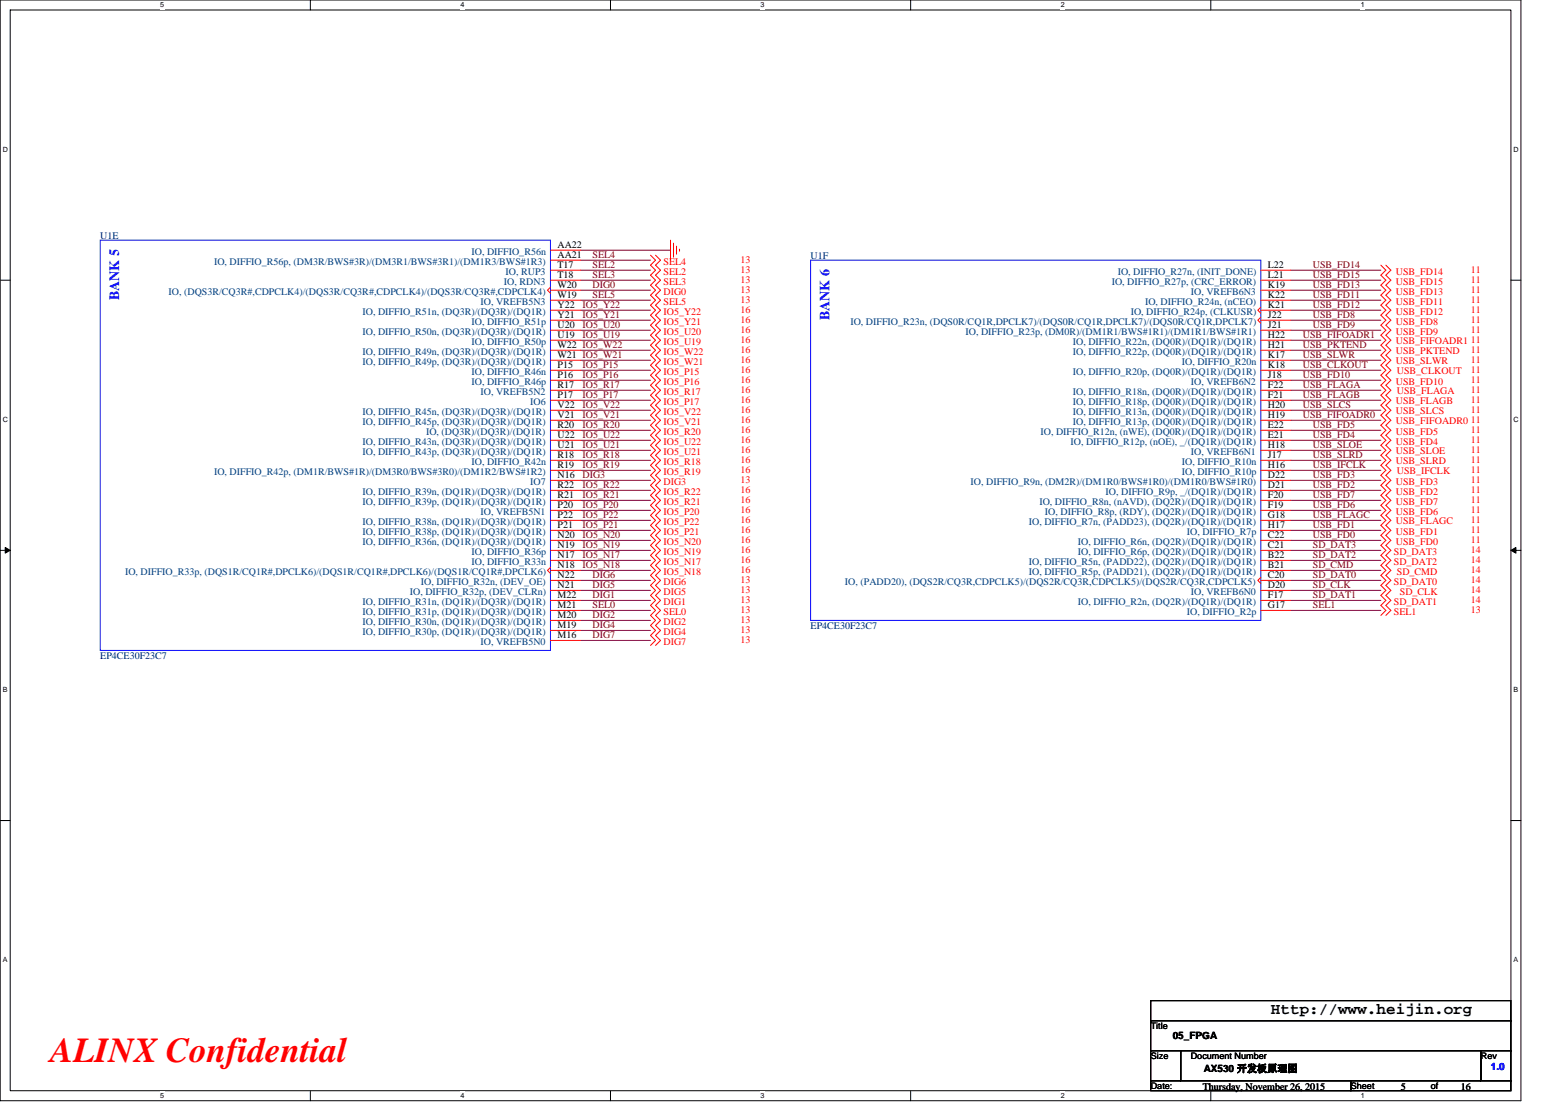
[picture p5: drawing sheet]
<svg xmlns="http://www.w3.org/2000/svg" width="297mm" height="210mm" viewBox="0 0 297 210" stroke-linecap="round" stroke-linejoin="round" font-family="sans-serif">
<defs><g id="words">
<text font-size="6.7" fill="#f00" x="9.6" y="202.2">ALINX Confidential</text>
<text font-size="3" x="242" y="193.1">Http://www.heijin.org</text>
<g font-size="2.7" fill="#00f">
<text x="22.7" y="57.1" transform="rotate(-90 22.7 57.1)">BANK 5</text>
<text x="157.9" y="61" transform="rotate(-90 157.9 61)">BANK 6</text>
</g>
<g font-size="1.9" fill="#000080">
<text x="19.1" y="45.5">U1E</text>
<text x="154.3" y="49.3">U1F</text>
<text x="154.3" y="119.8">EP4CE30F23C7</text>
<text x="19.1" y="125.5">EP4CE30F23C7</text>
</g>
<g font-size="1.9">
<text x="106.1" y="47.2">AA22</text>
<text x="106.1" y="49.1">AA21</text>
<text x="106.1" y="51">T17</text>
<text x="106.1" y="52.9">T18</text>
<text x="241.4" y="52.9">L21</text>
<text x="241.4" y="51">L22</text>
<text x="106.1" y="56.7">W19</text>
<text x="106.1" y="58.7">Y22</text>
<text x="106.1" y="54.8">W20</text>
<text x="241.4" y="58.7">K21</text>
<text x="241.4" y="54.8">K19</text>
<text x="241.4" y="56.7">K22</text>
<text x="106.1" y="60.6">Y21</text>
<text x="106.1" y="62.5">U20</text>
<text x="106.1" y="64.4">U19</text>
<text x="241.4" y="60.6">J22</text>
<text x="241.4" y="62.5">J21</text>
<text x="241.4" y="64.4">H22</text>
<text x="106.1" y="66.3">W22 IO5_W22</text>
<text x="106.1" y="68.2">W21 IO5_W21</text>
<text x="106.1" y="70.1">P15</text>
<text x="106.1" y="72">P16</text>
<text x="241.4" y="66.3">H21</text>
<text x="241.4" y="70.1">K18</text>
<text x="241.4" y="68.2">K17</text>
<text x="241.4" y="72">J18</text>
<text x="106.1" y="75.8">P17</text>
<text x="106.1" y="73.9">R17</text>
<text x="106.1" y="77.7">V22</text>
<text x="241.4" y="73.9">F22</text>
<text x="241.4" y="75.8">F21</text>
<text x="241.4" y="77.7">H20</text>
<text x="106.1" y="81.5">R20</text>
<text x="106.1" y="79.6">V21</text>
<text x="106.1" y="83.4">U22</text>
<text x="241.4" y="81.5">E22</text>
<text x="241.4" y="83.4">E21</text>
<text x="241.4" y="79.6">H19</text>
<text x="106.1" y="89.1">R19</text>
<text x="106.1" y="85.3">U21</text>
<text x="106.1" y="87.2">R18</text>
<text x="241.4" y="85.3">H18</text>
<text x="241.4" y="87.2">J17</text>
<text x="241.4" y="89.1">H16</text>
<text x="106.1" y="91">N16</text>
<text x="106.1" y="92.9">R22</text>
<text x="106.1" y="94.8">R21</text>
<text x="241.4" y="94.8">F20</text>
<text x="241.4" y="92.9">D21</text>
<text x="241.4" y="91">D22</text>
<text x="106.1" y="96.8">P20</text>
<text x="106.1" y="98.7">P22</text>
<text x="106.1" y="100.6">P21</text>
<text x="241.4" y="100.6">H17</text>
<text x="241.4" y="96.8">F19</text>
<text x="241.4" y="98.7">G18</text>
<text x="106.1" y="102.5">N20</text>
<text x="106.1" y="104.4">N19</text>
<text x="106.1" y="106.3">N17</text>
<text x="241.4" y="102.5">C22</text>
<text x="241.4" y="104.4">C21</text>
<text x="241.4" y="106.3">B22</text>
<text x="106.1" y="108.2">N18</text>
<text x="106.1" y="113.9">M22</text>
<text x="106.1" y="110.1">N22</text>
<text x="106.1" y="112">N21</text>
<text x="241.4" y="113.9">F17</text>
<text x="241.4" y="108.2">B21</text>
<text x="241.4" y="112">D20</text>
<text x="241.4" y="110.1">C20</text>
<text x="106.1" y="115.8">M21</text>
<text x="106.1" y="117.7">M20</text>
<text x="106.1" y="119.6">M19</text>
<text x="241.4" y="115.8">G17</text>
<text x="106.1" y="121.5">M16</text>
<text x="223.3" y="197.8">05_FPGA</text>
<text x="229" y="207.5">Thursday, November 26, 2015</text>
<text x="229.2" y="204.1">AX530 开发板原理图</text>
<text x="266.7" y="207.5">5</text>
<text x="278.2" y="207.5">16</text>
</g>
<g font-size="1.9" fill="#004080">
<text x="40.8" y="50.4">IO, DIFFIO_R56p, (DM3R/BWS#3R)/(DM3R1/BWS#3R1)/(DM1R3/BWS#1R3)</text>
<text x="89.8" y="48.5">IO, DIFFIO_R56n</text>
<text x="96.3" y="52.3">IO, RUP3</text>
<text x="212.8" y="52.3">IO, DIFFIO_R27n, (INIT_DONE)</text>
<text x="32.1" y="56.1">IO, (DQS3R/CQ3R#,CDPCLK4)/(DQS3R/CQ3R#,CDPCLK4)/(DQS3R/CQ3R#,CDPCLK4)</text>
<text x="69" y="59.9">IO, DIFFIO_R51n, (DQ3R)/(DQ3R)/(DQ1R)</text>
<text x="91.5" y="58">IO, VREFB5N3</text>
<text x="95.9" y="54.2">IO, RDN3</text>
<text x="211.7" y="54.2">IO, DIFFIO_R27p, (CRC_ERROR)</text>
<text x="215.3" y="59.9">IO, DIFFIO_R24p, (CLKUSR)</text>
<text x="218" y="58">IO, DIFFIO_R24n, (nCEO)</text>
<text x="226.8" y="56.1">IO, VREFB6N3</text>
<text x="69" y="63.7">IO, DIFFIO_R50n, (DQ3R)/(DQ3R)/(DQ1R)</text>
<text x="89.8" y="61.8">IO, DIFFIO_R51p</text>
<text x="89.8" y="65.6">IO, DIFFIO_R50p</text>
<text x="161.9" y="61.8">IO, DIFFIO_R23n, (DQS0R/CQ1R,DPCLK7)/(DQS0R/CQ1R,DPCLK7)/(DQS0R/CQ1R,DPCLK7)</text>
<text x="183.9" y="63.7">IO, DIFFIO_R23p, (DM0R)/(DM1R1/BWS#1R1)/(DM1R1/BWS#1R1)</text>
<text x="204.3" y="65.6">IO, DIFFIO_R22n, (DQ0R)/(DQ1R)/(DQ1R)</text>
<text x="69" y="67.5">IO, DIFFIO_R49n, (DQ3R)/(DQ3R)/(DQ1R)</text>
<text x="69" y="69.4">IO, DIFFIO_R49p, (DQ3R)/(DQ3R)/(DQ1R)</text>
<text x="89.8" y="71.4">IO, DIFFIO_R46n</text>
<text x="204.3" y="67.5">IO, DIFFIO_R22p, (DQ0R)/(DQ1R)/(DQ1R)</text>
<text x="204.3" y="71.4">IO, DIFFIO_R20p, (DQ0R)/(DQ1R)/(DQ1R)</text>
<text x="225" y="69.4">IO, DIFFIO_R20n</text>
<text x="89.8" y="73.3">IO, DIFFIO_R46p</text>
<text x="91.5" y="75.2">IO, VREFB5N2</text>
<text x="100.9" y="77.1">IO6</text>
<text x="204.3" y="75.2">IO, DIFFIO_R18n, (DQ0R)/(DQ1R)/(DQ1R)</text>
<text x="204.3" y="77.1">IO, DIFFIO_R18p, (DQ0R)/(DQ1R)/(DQ1R)</text>
<text x="226.8" y="73.3">IO, VREFB6N2</text>
<text x="69" y="79">IO, DIFFIO_R45n, (DQ3R)/(DQ3R)/(DQ1R)</text>
<text x="69" y="80.9">IO, DIFFIO_R45p, (DQ3R)/(DQ3R)/(DQ1R)</text>
<text x="81.1" y="82.8">IO, (DQ3R)/(DQ3R)/(DQ1R)</text>
<text x="198.1" y="82.8">IO, DIFFIO_R12n, (nWE), (DQ0R)/(DQ1R)/(DQ1R)</text>
<text x="204.3" y="79">IO, DIFFIO_R13n, (DQ0R)/(DQ1R)/(DQ1R)</text>
<text x="204.3" y="80.9">IO, DIFFIO_R13p, (DQ0R)/(DQ1R)/(DQ1R)</text>
<text x="69" y="84.7">IO, DIFFIO_R43n, (DQ3R)/(DQ3R)/(DQ1R)</text>
<text x="69" y="86.6">IO, DIFFIO_R43p, (DQ3R)/(DQ3R)/(DQ1R)</text>
<text x="89.8" y="88.5">IO, DIFFIO_R42n</text>
<text x="203.8" y="84.7">IO, DIFFIO_R12p, (nOE), _/(DQ1R)/(DQ1R)</text>
<text x="225" y="88.5">IO, DIFFIO_R10n</text>
<text x="226.8" y="86.6">IO, VREFB6N1</text>
<text x="40.8" y="90.4">IO, DIFFIO_R42p, (DM1R/BWS#1R)/(DM3R0/BWS#3R0)/(DM1R2/BWS#1R2)</text>
<text x="69" y="94.2">IO, DIFFIO_R39n, (DQ1R)/(DQ3R)/(DQ1R)</text>
<text x="100.9" y="92.3">IO7</text>
<text x="184.8" y="92.3">IO, DIFFIO_R9n, (DM2R)/(DM1R0/BWS#1R0)/(DM1R0/BWS#1R0)</text>
<text x="210.5" y="94.2">IO, DIFFIO_R9p, _/(DQ1R)/(DQ1R)</text>
<text x="225" y="90.4">IO, DIFFIO_R10p</text>
<text x="69" y="96.1">IO, DIFFIO_R39p, (DQ1R)/(DQ3R)/(DQ1R)</text>
<text x="69" y="99.9">IO, DIFFIO_R38n, (DQ1R)/(DQ3R)/(DQ1R)</text>
<text x="69" y="101.8">IO, DIFFIO_R38p, (DQ1R)/(DQ3R)/(DQ1R)</text>
<text x="91.5" y="98">IO, VREFB5N1</text>
<text x="195.9" y="99.9">IO, DIFFIO_R7n, (PADD23), (DQ2R)/(DQ1R)/(DQ1R)</text>
<text x="197.9" y="96.1">IO, DIFFIO_R8n, (nAVD), (DQ2R)/(DQ1R)/(DQ1R)</text>
<text x="199" y="98">IO, DIFFIO_R8p, (RDY), (DQ2R)/(DQ1R)/(DQ1R)</text>
<text x="226" y="101.8">IO, DIFFIO_R7p</text>
<text x="69" y="103.7">IO, DIFFIO_R36n, (DQ1R)/(DQ3R)/(DQ1R)</text>
<text x="89.8" y="105.6">IO, DIFFIO_R36p</text>
<text x="89.8" y="107.5">IO, DIFFIO_R33n</text>
<text x="195.9" y="107.5">IO, DIFFIO_R5n, (PADD22), (DQ2R)/(DQ1R)/(DQ1R)</text>
<text x="205.2" y="103.7">IO, DIFFIO_R6n, (DQ2R)/(DQ1R)/(DQ1R)</text>
<text x="205.2" y="105.6">IO, DIFFIO_R6p, (DQ2R)/(DQ1R)/(DQ1R)</text>
<text x="23.8" y="109.5">IO, DIFFIO_R33p, (DQS1R/CQ1R#,DPCLK6)/(DQS1R/CQ1R#,DPCLK6)/(DQS1R/CQ1R#,DPCLK6)</text>
<text x="78" y="113.3">IO, DIFFIO_R32p, (DEV_CLRn)</text>
<text x="80.1" y="111.4">IO, DIFFIO_R32n, (DEV_OE)</text>
<text x="160.9" y="111.4">IO, (PADD20), (DQS2R/CQ3R,CDPCLK5)/(DQS2R/CQ3R,CDPCLK5)/(DQS2R/CQ3R,CDPCLK5)</text>
<text x="195.9" y="109.5">IO, DIFFIO_R5p, (PADD21), (DQ2R)/(DQ1R)/(DQ1R)</text>
<text x="226.8" y="113.3">IO, VREFB6N0</text>
<text x="69" y="115.2">IO, DIFFIO_R31n, (DQ1R)/(DQ3R)/(DQ1R)</text>
<text x="69" y="117.1">IO, DIFFIO_R31p, (DQ1R)/(DQ3R)/(DQ1R)</text>
<text x="69" y="119">IO, DIFFIO_R30n, (DQ1R)/(DQ3R)/(DQ1R)</text>
<text x="205.2" y="115.2">IO, DIFFIO_R2n, (DQ2R)/(DQ1R)/(DQ1R)</text>
<text x="226" y="117.1">IO, DIFFIO_R2p</text>
<text x="69" y="120.9">IO, DIFFIO_R30p, (DQ1R)/(DQ3R)/(DQ1R)</text>
<text x="91.5" y="122.8">IO, VREFB5N0</text>
</g>
<g font-size="1.9" fill="#800000">
<text x="112.8" y="49.1">SEL4</text>
<text x="112.8" y="51.1">SEL2</text>
<text x="112.8" y="53">SEL3</text>
<text x="250" y="51.1">USB_FD14</text>
<text x="250" y="53">USB_FD15</text>
<text x="110.9" y="58.7">IO5_Y22</text>
<text x="112.8" y="54.9">DIG0</text>
<text x="112.8" y="56.8">SEL5</text>
<text x="250" y="56.8">USB_FD11</text>
<text x="250" y="54.9">USB_FD13</text>
<text x="250" y="58.7">USB_FD12</text>
<text x="110.9" y="60.6">IO5_Y21</text>
<text x="110.9" y="62.5">IO5_U20</text>
<text x="110.9" y="64.4">IO5_U19</text>
<text x="248.1" y="64.4">USB_FIFOADR1</text>
<text x="250" y="60.6">USB_FD8</text>
<text x="250" y="62.5">USB_FD9</text>
<text x="110.9" y="70.1">IO5_P15</text>
<text x="248.1" y="68.2">USB_SLWR</text>
<text x="248.1" y="70.1">USB_CLKOUT</text>
<text x="248.1" y="66.3">USB_PKTEND</text>
<text x="110.9" y="77.7">IO5_V22</text>
<text x="110.9" y="72">IO5_P16</text>
<text x="110.9" y="73.9">IO5_R17</text>
<text x="110.9" y="75.8">IO5_P17</text>
<text x="248.1" y="72">USB_FD10</text>
<text x="248.1" y="73.9">USB_FLAGA</text>
<text x="248.1" y="75.8">USB_FLAGB</text>
<text x="248.1" y="77.7">USB_SLCS</text>
<text x="110.9" y="79.6">IO5_V21</text>
<text x="110.9" y="81.5">IO5_R20</text>
<text x="110.9" y="83.4">IO5_U22</text>
<text x="248.1" y="79.6">USB_FIFOADR0</text>
<text x="250" y="81.5">USB_FD5</text>
<text x="250" y="83.4">USB_FD4</text>
<text x="110.9" y="85.3">IO5_U21</text>
<text x="110.9" y="87.2">IO5_R18</text>
<text x="110.9" y="89.2">IO5_R19</text>
<text x="250" y="89.2">USB_IFCLK</text>
<text x="250" y="85.3">USB_SLOE</text>
<text x="250" y="87.2">USB_SLRD</text>
<text x="110.9" y="93">IO5_R22</text>
<text x="110.9" y="94.9">IO5_R21</text>
<text x="110.9" y="91.1">DIG3</text>
<text x="250" y="93">USB_FD2</text>
<text x="250" y="94.9">USB_FD7</text>
<text x="250" y="91.1">USB_FD3</text>
<text x="110.9" y="96.8">IO5_P20</text>
<text x="110.9" y="98.7">IO5_P22</text>
<text x="110.9" y="100.6">IO5_P21</text>
<text x="250" y="96.8">USB_FD6</text>
<text x="250" y="98.7">USB_FLAGC</text>
<text x="250" y="100.6">USB_FD1</text>
<text x="110.9" y="106.3">IO5_N17</text>
<text x="110.9" y="102.5">IO5_N20</text>
<text x="110.9" y="104.4">IO5_N19</text>
<text x="250" y="102.5">USB_FD0</text>
<text x="250" y="104.4">SD_DAT3</text>
<text x="250" y="106.3">SD_DAT2</text>
<text x="110.9" y="108.2">IO5_N18</text>
<text x="112.8" y="112">DIG5</text>
<text x="112.8" y="110.1">DIG6</text>
<text x="112.8" y="113.9">DIG1</text>
<text x="250" y="108.2">SD_CMD</text>
<text x="250" y="110.1">SD_DAT0</text>
<text x="250" y="112">SD_CLK</text>
<text x="250" y="113.9">SD_DAT1</text>
<text x="112.8" y="119.6">DIG4</text>
<text x="112.8" y="117.7">DIG2</text>
<text x="112.8" y="115.8">SEL0</text>
<text x="250" y="115.8">SEL1</text>
<text x="112.8" y="121.5">DIG7</text>
</g>
<g font-size="1.9" fill="#f00">
<text x="126.3" y="52.4">SEL2</text>
<text x="126.3" y="50.5">SEL4</text>
<text x="141" y="52">13</text>
<text x="141" y="53.9">13</text>
<text x="141" y="50.1">13</text>
<text x="265.8" y="52.4">USB_FD14</text>
<text x="280.1" y="52">11</text>
<text x="280.1" y="53.9">11</text>
<text x="126.3" y="58.1">SEL5</text>
<text x="126.3" y="56.2">DIG0</text>
<text x="126.3" y="54.3">SEL3</text>
<text x="141" y="59.6">16</text>
<text x="141" y="57.7">13</text>
<text x="141" y="55.8">13</text>
<text x="265.8" y="56.2">USB_FD13</text>
<text x="265.8" y="54.3">USB_FD15</text>
<text x="265.8" y="58.1">USB_FD11</text>
<text x="280.1" y="55.8">11</text>
<text x="280.1" y="57.7">11</text>
<text x="280.1" y="59.6">11</text>
<text x="126.3" y="61.9">IO5_Y21</text>
<text x="126.3" y="63.8">IO5_U20</text>
<text x="126.3" y="65.7">IO5_U19</text>
<text x="126.3" y="60">IO5_Y22</text>
<text x="141" y="61.5">16</text>
<text x="141" y="63.4">16</text>
<text x="141" y="65.3">16</text>
<text x="265.8" y="65.5">USB_FIFOADR1</text>
<text x="265.8" y="61.9">USB_FD8</text>
<text x="265.8" y="63.8">USB_FD9</text>
<text x="265.8" y="60">USB_FD12</text>
<text x="280.1" y="65.3">11</text>
<text x="280.1" y="61.5">11</text>
<text x="280.1" y="63.4">11</text>
<text x="126.3" y="67.6">IO5_W22</text>
<text x="126.3" y="69.5">IO5_W21</text>
<text x="126.3" y="71.4">IO5_P15</text>
<text x="141" y="67.2">16</text>
<text x="141" y="69.2">16</text>
<text x="141" y="71.1">16</text>
<text x="265.8" y="67.4">USB_PKTEND</text>
<text x="265.8" y="69.3">USB_SLWR</text>
<text x="266" y="71.2">USB_CLKOUT</text>
<text x="280.1" y="71.1">11</text>
<text x="280.1" y="67.2">11</text>
<text x="280.1" y="69.2">11</text>
<text x="126.3" y="73.3">IO5_P16</text>
<text x="126.3" y="75.2">IO5_R17</text>
<text x="126.3" y="77.2">IO5_P17</text>
<text x="141" y="73">16</text>
<text x="141" y="74.9">16</text>
<text x="141" y="76.8">16</text>
<text x="265.8" y="77">USB_FLAGB</text>
<text x="265.8" y="73.3">USB_FD10</text>
<text x="266" y="75.1">USB_FLAGA</text>
<text x="280.1" y="74.9">11</text>
<text x="280.1" y="76.8">11</text>
<text x="280.1" y="73">11</text>
<text x="126.3" y="79.1">IO5_V22</text>
<text x="126.3" y="81">IO5_V21</text>
<text x="126.3" y="82.9">IO5_R20</text>
<text x="141" y="78.7">16</text>
<text x="141" y="80.6">16</text>
<text x="141" y="82.5">16</text>
<text x="265.8" y="80.8">USB_FIFOADR0</text>
<text x="265.8" y="78.9">USB_SLCS</text>
<text x="265.8" y="82.9">USB_FD5</text>
<text x="280.1" y="80.6">11</text>
<text x="280.1" y="78.7">11</text>
<text x="280.1" y="82.5">11</text>
<text x="126.3" y="84.8">IO5_U22</text>
<text x="126.3" y="86.7">IO5_U21</text>
<text x="126.3" y="88.6">IO5_R18</text>
<text x="141" y="84.4">16</text>
<text x="141" y="86.3">16</text>
<text x="141" y="88.2">16</text>
<text x="265.8" y="86.5">USB_SLOE</text>
<text x="265.8" y="88.4">USB_SLRD</text>
<text x="265.8" y="84.8">USB_FD4</text>
<text x="280.1" y="86.3">11</text>
<text x="280.1" y="88.2">11</text>
<text x="280.1" y="84.4">11</text>
<text x="126.3" y="90.5">IO5_R19</text>
<text x="126.3" y="94.3">IO5_R22</text>
<text x="126.3" y="92.4">DIG3</text>
<text x="141" y="90.1">16</text>
<text x="141" y="93.9">16</text>
<text x="141" y="95.8">16</text>
<text x="141" y="92">13</text>
<text x="265.8" y="94.3">USB_FD2</text>
<text x="265.8" y="92.4">USB_FD3</text>
<text x="266" y="90.3">USB_IFCLK</text>
<text x="280.1" y="90.1">11</text>
<text x="280.1" y="93.9">11</text>
<text x="280.1" y="92">11</text>
<text x="280.1" y="95.8">11</text>
<text x="126.3" y="96.2">IO5_R21</text>
<text x="126.3" y="98.1">IO5_P20</text>
<text x="126.3" y="100">IO5_P22</text>
<text x="126.3" y="101.9">IO5_P21</text>
<text x="141" y="97.7">16</text>
<text x="141" y="99.6">16</text>
<text x="141" y="101.5">16</text>
<text x="265.8" y="98.1">USB_FD6</text>
<text x="265.8" y="96.2">USB_FD7</text>
<text x="265.8" y="101.9">USB_FD1</text>
<text x="265.8" y="99.8">USB_FLAGC</text>
<text x="280.1" y="97.7">11</text>
<text x="280.1" y="101.5">11</text>
<text x="280.1" y="99.6">11</text>
<text x="126.3" y="103.8">IO5_N20</text>
<text x="126.3" y="105.7">IO5_N19</text>
<text x="126.3" y="107.6">IO5_N17</text>
<text x="141" y="103.4">16</text>
<text x="141" y="105.3">16</text>
<text x="141" y="107.3">16</text>
<text x="265.4" y="107.6">SD_DAT2</text>
<text x="265.4" y="105.7">SD_DAT3</text>
<text x="265.8" y="103.8">USB_FD0</text>
<text x="280.1" y="107.3">14</text>
<text x="280.1" y="105.3">14</text>
<text x="280.1" y="103.4">11</text>
<text x="126.3" y="109.5">IO5_N18</text>
<text x="126.3" y="113.3">DIG5</text>
<text x="126.3" y="111.4">DIG6</text>
<text x="141" y="109.2">16</text>
<text x="141" y="113">13</text>
<text x="141" y="111.1">13</text>
<text x="265.4" y="111.4">SD_DAT0</text>
<text x="266" y="109.5">SD_CMD</text>
<text x="266.5" y="113.3">SD_CLK</text>
<text x="280.1" y="109.2">14</text>
<text x="280.1" y="111.1">14</text>
<text x="280.1" y="113">14</text>
<text x="126.3" y="117.2">SEL0</text>
<text x="126.3" y="115.3">DIG1</text>
<text x="126.3" y="119.1">DIG2</text>
<text x="141" y="116.8">13</text>
<text x="141" y="114.9">13</text>
<text x="141" y="118.7">13</text>
<text x="265.4" y="117.2">SEL1</text>
<text x="265.4" y="115.3">SD_DAT1</text>
<text x="280.1" y="116.8">13</text>
<text x="280.1" y="114.9">14</text>
<text x="126.3" y="121">DIG4</text>
<text x="126.3" y="122.9">DIG7</text>
<text x="141" y="120.6">13</text>
<text x="141" y="122.5">13</text>
</g>
<text font-size="1.9" fill="#00f" x="283.9" y="203.7">1.0</text>
<g font-size="1.7">
<text x="219.1" y="195.9">Title</text>
<text x="219.1" y="201.6">Size</text>
<text x="226.7" y="201.6">Document Number</text>
<text x="282" y="201.6">Rev</text>
<text x="219.1" y="207.3">Date:</text>
<text x="257.2" y="207.3">Sheet</text>
<text x="272.5" y="207.3">of</text>
</g>
<g font-size="1.4">
<text x="30.5" y="1.4">5</text>
<text x="87.7" y="1.4">4</text>
<text x="144.8" y="1.4">3</text>
<text x="202" y="1.4">2</text>
<text x="259.1" y="1.4">1</text>
<text x=".5" y="28.9">D</text>
<text x="288.2" y="28.9">D</text>
<text x=".5" y="80.3">C</text>
<text x="288.2" y="80.3">C</text>
<text x=".5" y="131.7">B</text>
<text x="288.2" y="131.7">B</text>
<text x=".5" y="183.2">A</text>
<text x="288.2" y="183.2">A</text>
<text x="30.5" y="209.1">5</text>
<text x="87.7" y="209.1">4</text>
<text x="144.8" y="209.1">3</text>
<text x="202" y="209.1">2</text>
<text x="259.1" y="209.1">1</text>
</g>
</g></defs>
<path d="M0 0h289.6v209.5h-289.6zM1.9 1.9h285.8v205.7h-285.8z" fill="none" stroke="#000" stroke-width=".19"/>
<g fill="#fff">
<path d="M30.5 .2h.8v1.5h-.8z"/>
<path d="M30.5 207.8h.8v1.6h-.8z"/>
</g>
<path d="M59.1 0v1.9M59.1 207.6v1.9" fill="none" stroke="#000" stroke-width=".19"/>
<g fill="#fff">
<path d="M87.7 .2h.7v1.5h-.7z"/>
<path d="M87.7 207.8h.7v1.6h-.7z"/>
</g>
<path d="M116.2 0v1.9M116.2 207.6v1.9" fill="none" stroke="#000" stroke-width=".19"/>
<g fill="#fff">
<path d="M144.8 .2h.8v1.5h-.8z"/>
<path d="M144.8 207.8h.8v1.6h-.8z"/>
</g>
<path d="M173.4 0v1.9M173.4 207.6v1.9" fill="none" stroke="#000" stroke-width=".19"/>
<g fill="#fff">
<path d="M202 .2h.7v1.5h-.7z"/>
<path d="M202 207.8h.7v1.6h-.7z"/>
</g>
<path d="M230.5 0v1.9M230.5 207.6v1.9" fill="none" stroke="#000" stroke-width=".19"/>
<g fill="#fff">
<path d="M259.1 .2h.8v1.5h-.8z"/>
<path d="M259.1 207.8h.8v1.6h-.8z"/>
<path d="M.5 27.6h1v1.5h-1z"/>
<path d="M288.2 27.6h1v1.5h-1z"/>
<path d="M.5 79.1h1v1.5h-1z"/>
<path d="M288.2 79.1h1v1.5h-1z"/>
</g>
<path d="M0 53.3h1.9M287.7 53.3h1.9" fill="none" stroke="#000" stroke-width=".19"/>
<g fill="#fff">
<path d="M.5 130.5h.9v1.5h-.9z"/>
<path d="M288.2 130.5h.9v1.5h-.9z"/>
</g>
<path d="M0 104.8h1.9M287.7 104.8h1.9" fill="none" stroke="#000" stroke-width=".19"/>
<path d="M1 104.2l.9 .6-.9 .5zM287.7 104.8l.9-.6v1.1z" fill="#000" stroke="#000" stroke-width=".19"/>
<g fill="#fff">
<path d="M.5 181.9h.9v1.6h-.9z"/>
<path d="M288.2 181.9h.9v1.6h-.9z"/>
</g>
<path d="M0 156.2h1.9M287.7 156.2h1.9M219.1 190.5h68.6v3.8h-68.6zM219.1 194.3h68.6v5.7h-68.6zM219.1 200h5.7v5.7h-5.7zM219.1 205.7h38.1v1.9h-38.1zM224.8 200h57.2v5.7h-57.2zM257.2 205.7h30.5v1.9h-30.5zM282 200h5.7v5.7h-5.7z" fill="none" stroke="#000" stroke-width=".19"/>
<g fill="none" stroke="#800040" stroke-width=".19">
<path d="M110.5 49.5h13.4M110.5 51.4h13.4M110.5 53.3h13.4M110.5 55.2h13.4M110.5 57.1h13.4M110.5 47.6h17.2M110.5 59.1h13.4M245.8 51.4h17.1M245.8 53.3h17.1M245.8 55.2h17.1M245.8 59.1h17.1M245.8 57.1h17.1"/>
<path d="M110.5 78.1h13.4M110.5 61h13.4M110.5 62.9h13.4M110.5 64.8h13.4M110.5 66.7h13.4M110.5 68.6h13.4M110.5 70.5h13.4M110.5 72.4h13.4M110.5 74.3h13.4M110.5 76.2h13.4M245.8 61h17.1M245.8 62.9h17.1"/>
<path d="M245.8 64.8h17.1M245.8 68.6h17.1M245.8 70.5h17.1M245.8 72.4h17.1M245.8 74.3h17.1M245.8 76.2h17.1M245.8 78.1h17.1M245.8 66.7h17.1M110.5 91.4h13.4M110.5 80h13.4M110.5 81.9h13.4M110.5 83.8h13.4"/>
<path d="M110.5 85.7h13.4M110.5 87.6h13.4M110.5 89.5h13.4M110.5 93.3h13.4M110.5 95.2h13.4M110.5 97.2h13.4M110.5 99.1h13.4M245.8 89.5h17.1M245.8 80h17.1M245.8 81.9h17.1M245.8 83.8h17.1M245.8 85.7h17.1"/>
<path d="M245.8 87.6h17.1M245.8 93.3h17.1M245.8 95.2h17.1M245.8 91.4h17.1M245.8 97.2h17.1M245.8 99.1h17.1M110.5 118.1h13.4M110.5 112.4h13.4M110.5 110.5h13.4M110.5 114.3h13.4M110.5 116.2h13.4M110.5 106.7h13.4"/>
<path d="M110.5 101h13.4M110.5 102.9h13.4M110.5 104.8h13.4M110.5 108.6h13.4M245.8 101h17.1M245.8 102.9h17.1M245.8 104.8h17.1M245.8 106.7h17.1M245.8 108.6h17.1M245.8 110.5h17.1M245.8 112.4h17.1M245.8 114.3h17.1"/>
<path d="M245.8 116.2h17.1M110.5 121.9h13.4M110.5 120h13.4"/>
</g>
<g fill="none" stroke="#f00" stroke-width=".19">
<path d="M104.8 47.6h5.7M104.8 49.5h5.7M104.8 51.4h5.7M104.8 53.3h5.7M104.8 54.7l-.6 .5 .6 .6M104.8 55.2h5.7M104.8 57.1h5.7M104.8 59.1h5.7M123.9 48.6l.9 .9-.9 1 .9 .9-.9 1 .9 .9-.9 1 .9 .9-.9 1 .9 .9-.9 1 .9 1-.9 .9 .9 1-.9 .9 .9 1-.9 .9 .9 1-.9 .9 .9 1-.9 .9 .9 1-.9 .9 .9 1-.9 .9 .9 1-.9 .9 .9 1-.9 .9 .9 1-.9 1 .9 .9-.9 1 .9 .9-.9 1 .9 .9-.9 1 .9 .9-.9 1 .9 .9-.9 1 .9 .9-.9 1 .9 .9-.9 1 .9 .9-.9 1 .9 .9-.9 1 .9 .9-.9 1 .9 1-.9 .9 .9 1-.9 .9 .9 1-.9 .9 .9 1-.9 .9 .9 1-.9 .9 .9 1-.9 .9 .9 1-.9 .9 .9 1-.9 .9 .9 1-.9 .9 .9 1-.9 1 .9 .9-.9 1 .9 .9-.9 1 .9 .9-.9 1 .9 .9-.9 1M124.8 48.6l1 .9-1 1 1 .9-1 1 1 .9-1 1 1 .9-1 1 1 .9-1 1 1 1-1 .9 1 1-1 .9 1 1-1 .9 1 1-1 .9 1 1-1 .9 1 1-1 .9 1 1-1 .9 1 1-1 .9 1 1-1 .9 1 1-1 1 1 .9-1 1 1 .9-1 1 1 .9-1 1 1 .9-1 1 1 .9-1 1 1 .9-1 1 1 .9-1 1 1 .9-1 1 1 .9-1 1 1 .9-1 1 1 1-1 .9 1 1-1 .9 1 1-1 .9 1 1-1 .9 1 1-1 .9 1 1-1 .9 1 1-1 .9 1 1-1 .9 1 1-1 .9 1 1-1 1 1 .9-1 1 1 .9-1 1 1 .9-1 1 1 .9-1 1M127.7 45.7v3.8M128.2 46.3v2.7"/>
<path d="M128.8 46.9v1.5M129.4 47.4v.4M240.1 51.4h5.7M240.1 53.3h5.7M240.1 55.2h5.7M240.1 57.1h5.7M240.1 58.5l-.6 .6 .6 .5M240.1 59.1h5.7M262.9 50.5l1 .9-1 1 1 .9-1 1 1 .9-1 1 1 .9-1 1 1 1-1 .9 1 1-1 .9 1 1-1 .9 1 1-1 .9 1 1-1 .9 1 1-1 .9 1 1-1 .9 1 1-1 .9 1 1-1 .9 1 1-1 1 1 .9-1 1 1 .9-1 1 1 .9-1 1 1 .9-1 1 1 .9-1 1 1 .9-1 1 1 .9-1 1 1 .9-1 1 1 .9-1 1 1 .9-1 1 1 1-1 .9 1 1-1 .9 1 1-1 .9 1 1-1 .9 1 1-1 .9 1 1-1 .9 1 1-1 .9 1 1-1 .9 1 1-1 .9 1 1-1 1 1 .9-1 1M263.9 50.5l.9 .9-.9 1 .9 .9-.9 1 .9 .9-.9 1 .9 .9-.9 1 .9 1-.9 .9 .9 1-.9 .9 .9 1-.9 .9 .9 1-.9 .9 .9 1-.9 .9 .9 1-.9 .9 .9 1-.9 .9 .9 1-.9 .9 .9 1-.9 .9 .9 1-.9 1 .9 .9-.9 1 .9 .9-.9 1 .9 .9-.9 1 .9 .9-.9 1 .9 .9-.9 1 .9 .9-.9 1 .9 .9-.9 1 .9 .9-.9 1 .9 .9-.9 1 .9 .9-.9 1 .9 1-.9 .9 .9 1-.9 .9 .9 1-.9 .9 .9 1-.9 .9 .9 1-.9 .9 .9 1-.9 .9 .9 1-.9 .9 .9 1-.9 .9 .9 1-.9 .9 .9 1-.9 1 .9 .9-.9 1M104.8 61h5.7M104.8 62.9h5.7"/>
<path d="M104.8 64.8h5.7M104.8 66.7h5.7M104.8 68.6h5.7M104.8 70.5h5.7M104.8 72.4h5.7M104.8 74.3h5.7M104.8 76.2h5.7M104.8 78.1h5.7M240.1 60.4l-.6 .6 .6 .5M240.1 61h5.7M240.1 62.9h5.7M240.1 64.8h5.7"/>
<path d="M240.1 66.7h5.7M240.1 68.6h5.7M240.1 70.5h5.7M240.1 72.4h5.7M240.1 74.3h5.7M240.1 76.2h5.7M240.1 78.1h5.7M104.8 80h5.7M104.8 81.9h5.7M104.8 83.8h5.7M104.8 85.7h5.7M104.8 87.6h5.7"/>
<path d="M104.8 89.5h5.7M104.8 91.4h5.7M104.8 93.3h5.7M104.8 95.2h5.7M104.8 97.2h5.7M104.8 99.1h5.7M240.1 80h5.7M240.1 81.9h5.7M240.1 83.8h5.7M240.1 85.7h5.7M240.1 87.6h5.7M240.1 89.5h5.7"/>
<path d="M240.1 91.4h5.7M240.1 93.3h5.7M240.1 95.2h5.7M240.1 97.2h5.7M240.1 99.1h5.7M104.8 101h5.7M104.8 102.9h5.7M104.8 104.8h5.7M104.8 106.7h5.7M104.8 108l-.6 .6 .6 .6M104.8 108.6h5.7M104.8 110.5h5.7"/>
<path d="M104.8 112.4h5.7M104.8 114.3h5.7M104.8 116.2h5.7M104.8 118.1h5.7M240.1 101h5.7M240.1 102.9h5.7M240.1 104.8h5.7M240.1 106.7h5.7M240.1 108.6h5.7M240.1 109.9l-.6 .6 .6 .6M240.1 110.5h5.7M240.1 112.4h5.7"/>
<path d="M240.1 114.3h5.7M240.1 116.2h5.7M104.8 120h5.7M104.8 121.9h5.7"/>
</g>
<path d="M19.1 45.7h85.7v78.1h-85.7zM154.3 49.5h85.8v68.6h-85.8z" fill="none" stroke="#00f" stroke-width=".19"/>
<use href="#words"/>
</svg>
